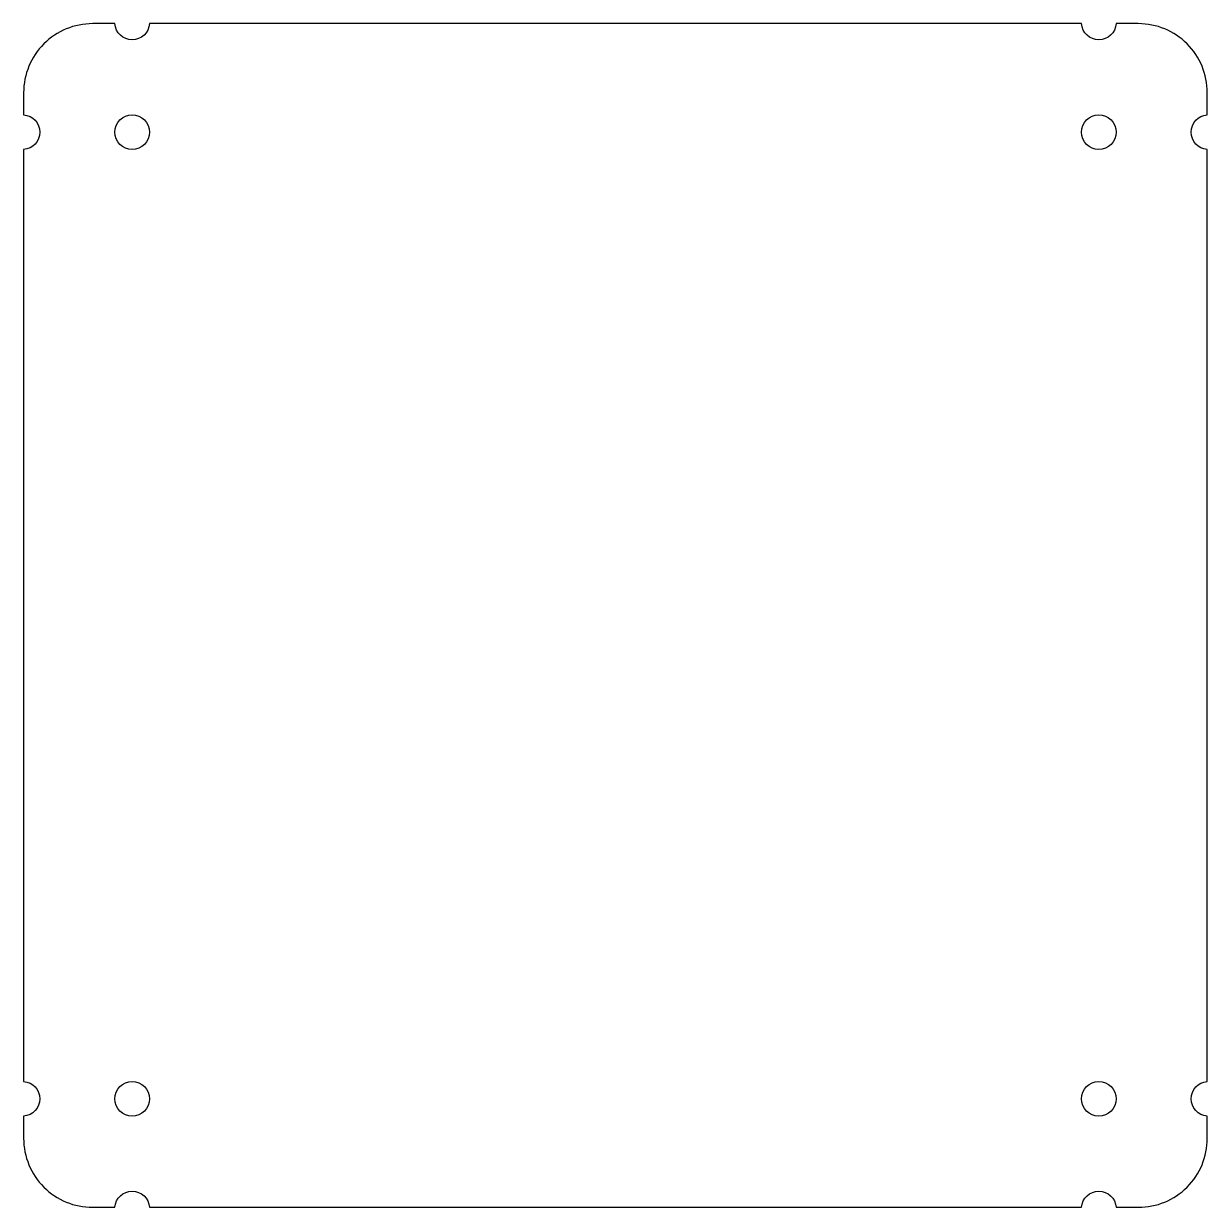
# Model space of a CAD drawing. Header units: millimetres. Extents: x 83 to 203, y -136 to -16.
import ezdxf

# ---------------------------------------------------------------- set-up
doc = ezdxf.new("R2010")
doc.units = ezdxf.units.MM
doc.layers.get('0').update_dxf_attribs({"linetype": 'CONTINUOUS'})

msp = doc.modelspace()

# ---------------------------------------------------------------- linework, layer by layer
msp.add_lwpolyline([(83.34, -28.76), (83.34, -123.26, -0.939), (83.34, -126.76), (83.34, -129.01, 0.414214), (90.34, -136.01), (92.6, -136.01, -0.939), (96.09, -136.01), (190.6, -136.01, -0.939), (194.09, -136.01), (196.34, -136.01, 0.414214), (203.34, -129.01), (203.34, -126.76, -0.939), (203.34, -123.26), (203.34, -28.76, -0.939), (203.34, -25.26), (203.34, -23.01, 0.414214), (196.34, -16.01), (194.09, -16.01, -0.939), (190.6, -16.01), (96.09, -16.01, -0.939), (92.6, -16.01), (90.34, -16.01, 0.414214), (83.34, -23.01), (83.34, -25.26, -0.939)], format="xyb", close=True)
for centre in [(94.34, -27.01), (192.34, -27.01), (94.34, -125.01), (192.34, -125.01)]:
    msp.add_circle(centre, 1.75)

doc.saveas('drawing.dxf')
